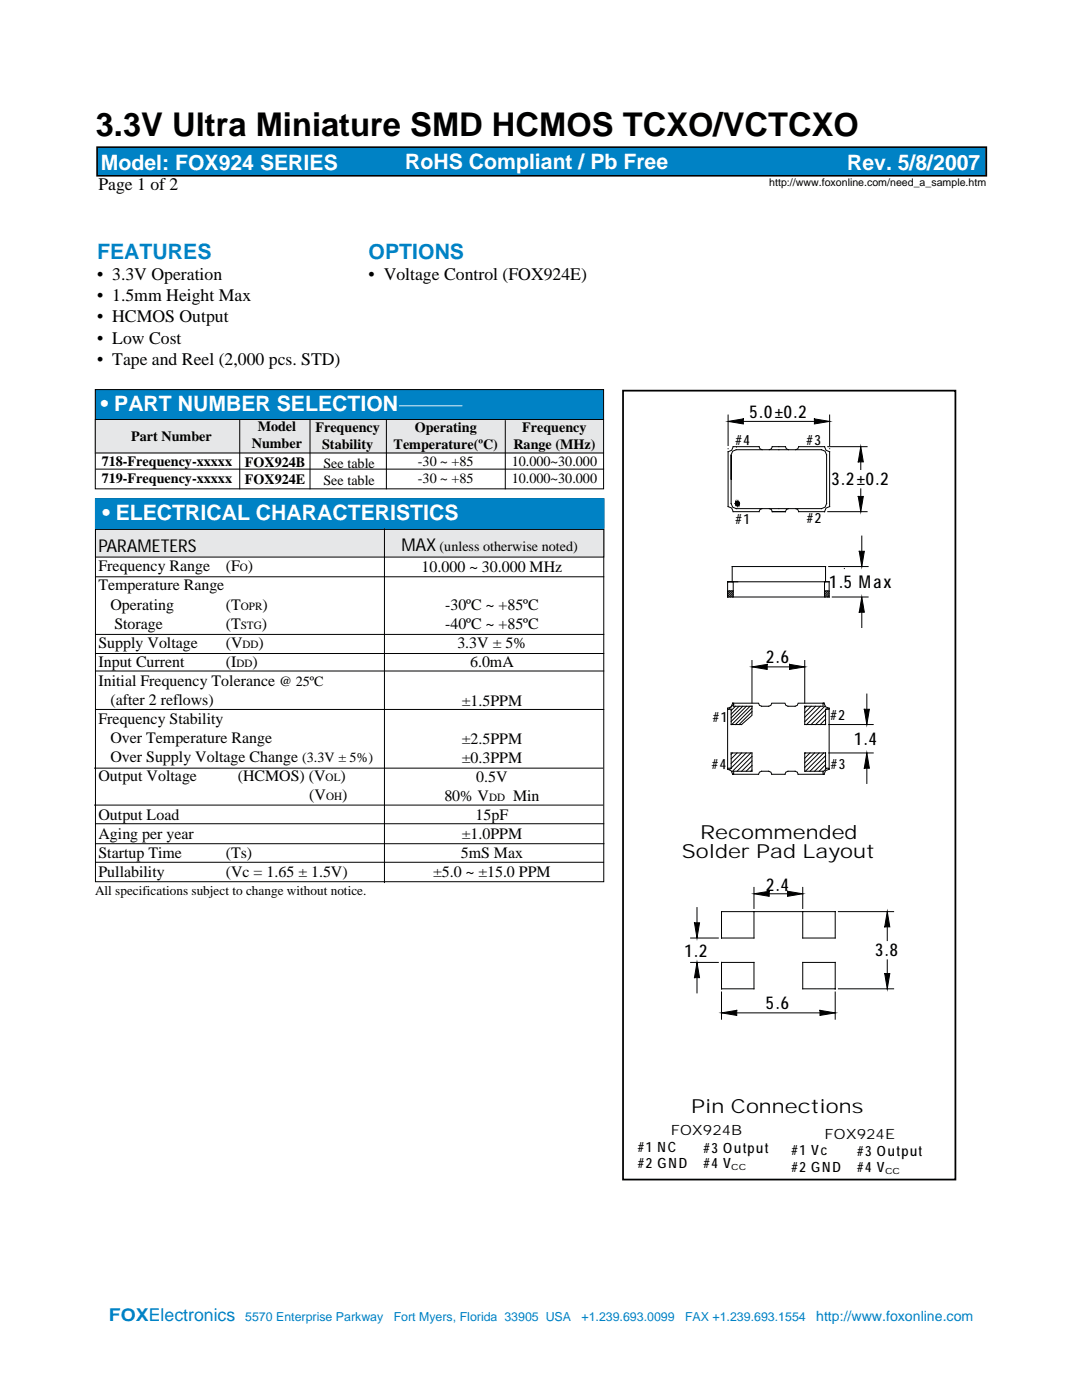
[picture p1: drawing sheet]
<svg xmlns="http://www.w3.org/2000/svg" width="216mm" height="279mm" viewBox="0 0 216 279" stroke-linecap="round" stroke-linejoin="round" font-family="sans-serif">
<defs><g id="words">
<text font-size="6.5" x="19.1" y="27.1">3.3V Ultra Miniature SMD HCMOS TCXO/VCTCXO</text>
<g font-size="4.2" fill="#fff">
<text x="20.1" y="33.9">Model: FOX924 SERIES</text>
<text x="80.9" y="33.7">RoHS Compliant / Pb Free</text>
<text x="169" y="34">Rev. 5/8/2007</text>
<text x="20.1" y="81.9">• PART NUMBER SELECTION</text>
<text x="20.4" y="103.7">• ELECTRICAL CHARACTERISTICS</text>
</g>
<g font-size="4.2" fill="#0082c5">
<text x="19.4" y="51.6">FEATURES</text>
<text x="73.6" y="51.6">OPTIONS</text>
</g>
<g font-size="3.9">
<text x="139.7" y="167.3">Recommended</text>
<text x="136" y="171.2">Solder Pad Layout</text>
<text x="137.9" y="222.1">Pin Connections</text>
</g>
<g font-size="3.5">
<text x="19.6" y="38">Page 1 of 2</text>
<text x="19.4" y="55.9">• 3.3V Operation</text>
<text x="73.6" y="55.9">• Voltage Control (FOX924E)</text>
<text x="19.4" y="60.1">• 1.5mm Height Max</text>
<text x="19.4" y="64.3">• HCMOS Output</text>
<text x="19.4" y="68.6">• Low Cost</text>
<text x="19.4" y="72.8">• Tape and Reel (2,000 pcs. STD)</text>
<text x="149.5" y="83.4">5.0±0.2</text>
<text x="165.9" y="96.9">3.2±0.2</text>
<text x="19.6" y="110.2">PARAMETERS</text>
<text x="80.1" y="109.9">MAX</text>
<text x="165.4" y="117.4">1.5 Max</text>
<text x="152.9" y="132.4">2.6</text>
<text x="170.4" y="148.7">1.4</text>
<text x="152.9" y="177.7">2.4</text>
<text x="136.6" y="190.9">1.2</text>
<text x="174.6" y="190.9">3.8</text>
<text x="152.8" y="201.5">5.6</text>
</g>
<text font-size="3.5" fill="#0082c5" x="21.7" y="263.6">FOXElectronics</text>
<g font-size="3.2">
<text x="19.6" y="117.8">Temperature Range</text>
<text x="19.6" y="114">Frequency Range</text>
<text x="45" y="114">(F )</text>
<text x="84.1" y="114.1">10.000 ~ 30.000 MHz</text>
<text x="22" y="121.7">Operating</text>
<text x="22.8" y="125.5">Storage</text>
<text x="45" y="125.5">(T</text>
<text x="45" y="121.7">(T</text>
<text x="52.2" y="125.5">)</text>
<text x="52.4" y="121.7">)</text>
<text x="88.8" y="121.8">-30ºC ~ +85ºC</text>
<text x="88.8" y="125.6">-40ºC ~ +85ºC</text>
<text x="19.7" y="129.3">Supply Voltage</text>
<text x="45.1" y="129.3">(V</text>
<text x="51.6" y="129.3">)</text>
<text x="91.3" y="129.4">3.3V ± 5%</text>
<text x="19.6" y="136.9">Initial Frequency Tolerance</text>
<text x="19.7" y="133.1">Input Current</text>
<text x="45.1" y="133.1">(I</text>
<text x="50.4" y="133.1">)</text>
<text x="93.8" y="133.2">6.0mA</text>
<text x="22" y="140.7">(after 2 reflows)</text>
<text x="92.1" y="140.8">±1.5PPM</text>
<text x="19.6" y="144.5">Frequency Stability</text>
<text x="22" y="148.3">Over Temperature Range</text>
<text x="92.1" y="148.4">±2.5PPM</text>
<text x="19.6" y="155.9">Output Voltage</text>
<text x="22" y="152.1">Over Supply Voltage Change</text>
<text x="47.4" y="155.9">(HCMOS) (V</text>
<text x="67.9" y="155.9">)</text>
<text x="92.1" y="152.2">±0.3PPM</text>
<text x="61.7" y="159.8">(V</text>
<text x="68.3" y="159.8">)</text>
<text x="88.7" y="159.9">80% V</text>
<text x="95" y="156">0.5V</text>
<text x="102.4" y="159.9">Min</text>
<text x="19.7" y="163.6">Output Load</text>
<text x="19.7" y="167.4">Aging per year</text>
<text x="92.1" y="167.5">±1.0PPM</text>
<text x="94.9" y="163.7">15pF</text>
<text x="19.7" y="171.2">Startup Time</text>
<text x="45.1" y="171.2">(Ts)</text>
<text x="92" y="171.3">5mS Max</text>
<text x="19.7" y="175">Pullability</text>
<text x="45.1" y="175">(Vc = 1.65 ± 1.5V)</text>
<text x="86.4" y="175.1">±5.0 ~ ±15.0 PPM</text>
</g>
<g font-size="2.8">
<text x="26.2" y="88">Part Number</text>
<text x="50.2" y="89.4">Number</text>
<text x="51.4" y="86">Model</text>
<text x="62.9" y="86.2">Frequency</text>
<text x="64.3" y="89.5">Stability</text>
<text x="78.5" y="89.7">Temperature(ºC)</text>
<text x="82.8" y="86.3">Operating</text>
<text x="102.4" y="89.6">Range (MHz)</text>
<text x="104.2" y="86.2">Frequency</text>
<text x="146.8" y="88.7">#4</text>
<text x="160.9" y="88.8">#3</text>
<text x="20.3" y="92.9">718-Frequency-xxxxx</text>
<text x="48.9" y="93.1">FOX924B</text>
<text x="64.5" y="93.4">See table</text>
<text x="83.4" y="93.1">-30 ~ +85</text>
<text x="102.1" y="92.9">10.000~30.000</text>
<text x="20.3" y="96.3">719-Frequency-xxxxx</text>
<text x="48.9" y="96.5">FOX924E</text>
<text x="64.5" y="96.8">See table</text>
<text x="83.4" y="96.5">-30 ~ +85</text>
<text x="102.1" y="96.3">10.000~30.000</text>
<text x="146.8" y="104.7">#1</text>
<text x="161" y="104.5">#2</text>
<text x="87.7" y="109.9">(unless otherwise noted)</text>
<text x="55.7" y="136.9">@ 25ºC</text>
<text x="165.7" y="143.6">#2</text>
<text x="142.2" y="144.1">#1</text>
<text x="60.3" y="152.1">(3.3V ± 5%)</text>
<text x="142" y="153.5">#4</text>
<text x="165.8" y="153.5">#3</text>
<text x="133.8" y="226.6">FOX924B</text>
<text x="164.5" y="227.3">FOX924E</text>
<text x="127.3" y="229.9">#1 NC</text>
<text x="127.3" y="233.1">#2 GND</text>
<text x="140.4" y="230">#3 Output</text>
<text x="140.4" y="233.1">#4 V</text>
<text x="157.9" y="230.5">#1 Vc</text>
<text x="157.9" y="233.8">#2 GND</text>
<text x="171.1" y="233.8">#4 V</text>
<text x="171.1" y="230.7">#3 Output</text>
</g>
<text font-size="2.8" fill="#0082c5" x="162.9" y="263.6">http://www.foxonline.com</text>
<text font-size="2.6" x="19" y="178.5">All specifications subject to change without notice.</text>
<g font-size="2.5" fill="#0082c5">
<text x="48.9" y="263.6">5570 Enterprise Parkway</text>
<text x="78.6" y="263.6">Fort Myers, Florida 33905 USA</text>
<text x="116" y="263.6">+1.239.693.0099</text>
<text x="136.7" y="263.6">FAX +1.239.693.1554</text>
</g>
<g font-size="2.3">
<text x="140.3" y="223.7">All dimensions are in millimeters.</text>
<text x="145.9" y="233.5">cc</text>
<text x="176.6" y="234.2">cc</text>
</g>
<g font-size="2.2">
<text x="47.9" y="114">o</text>
<text x="48" y="121.7">opr</text>
<text x="48" y="125.5">stg</text>
<text x="48.4" y="129.3">dd</text>
<text x="47.2" y="133.1">dd</text>
<text x="65" y="155.9">ol</text>
<text x="65.1" y="159.8">oh</text>
<text x="97.6" y="159.9">dd</text>
</g>
<text font-size="2.1" x="153.5" y="37.1">http://www.foxonline.com/need_a_sample.htm</text>
</g></defs>
<path d="M19 99.5h101.5v76.5h-101.5z" fill="none" stroke="#000" stroke-width=".2"/>
<path d="M19 77.8h101.5v6h-101.5z" fill-rule="evenodd" fill="#0082c5"/>
<path d="M18.9 83.8h101.6v6.7h-101.6z" fill-rule="evenodd" fill="#e6e7e8"/>
<path d="M19 77.8h101.4v19.8h-101.4zM18.9 83.7h101.6M19 90.4h101.5M47.8 83.8v13.8M61.9 83.7v13.9M77.1 83.6v14M100.8 83.9v13.7" fill="none" stroke="#000" stroke-width=".2"/>
<path d="M79.6 81h12.7" fill="none" stroke="#fff" stroke-width=".2"/>
<path d="M19 105.7h101.5v5.5h-101.5z" fill-rule="evenodd" fill="#e6e7e8"/>
<path d="M19 105.7h101.5v5.5h-101.5z" fill="none" stroke="#000" stroke-width=".2"/>
<path d="M19 99.5h101.5v5.9h-101.5z" fill-rule="evenodd" fill="#0082c5"/>
<path d="M19 99.5h101.5v5.9h-101.5z" fill="none" stroke="#0082c5" stroke-width=".2"/>
<path d="M19 115.1h101.6M76.7 105.5v70.7M19 130.4h101.6M19 133.9h101.6M19 126.6h101.6M18.8 153.3h101.6M19 141.6h101.6M18.8 160.7h101.6M19 172.1h101.5M19 164.4h101.6M19.1 168.4h101.5" fill="none" stroke="#000" stroke-width=".2"/>
<path d="M19.4 29.4h177.4v5.7h-177.4z" fill-rule="evenodd" fill="#0082c5"/>
<path d="M19.4 29.4h177.4v5.7h-177.4z" fill="none" stroke="#000" stroke-width=".32"/>
<path d="M126.1 79.4h62.5v156.4h-62.5z" fill-rule="evenodd" fill="#fff"/>
<path d="M126.1 79.4h62.5M126.1 235.8h62.5" fill="none" stroke="#fff" stroke-width=".2"/>
<g fill="none" stroke="#000" stroke-width=".2">
<path d="M19 93.6h101.5M145.3 84.1l3-.5v1zM145.3 82.8v6.1M145.3 89.6h.1M145.9 90.8l.3-.8 .7-.2h17l.7 .2 .3 .8v9.7l-.3 .7-.7 .3h-17l-.7-.3-.3-.7v-9.7v4.8M147 89.2h.1M148.3 84.1h14.2M152.1 89.8l-.5-.2-.1-.5h-5.2l-.3 .8-.7 .3v10.9l.7 .3 .3 .7h5.2l.1-.4 .5-.2M157.3 89.8l-.4-.2-.2-.5h-2.6l-.2 .5-.4 .2M158.8 89.8l.4-.2 .2-.5h5.1l.3 .8 .7 .3v10.9l-.7 .3-.3 .7h-5.1l-.2-.4-.4-.2M162.5 83.6l3 .5-3 .5zM165.2 89.1h7.8"/>
<path d="M165.5 82.8v6.1M165.5 84.1h.1M165.5 89.6h.1M171.3 99.1h1l-.5 3zM171.8 92.2v1.5M171.8 97.6v1.5M171.8 89.1l.5 3.1h-1zM145.4 116.1h.7v-3h18.6v3h.7M145.5 117.9l-.3 .4M145.9 117.9l-.7 .8M146.1 116.1h.2v3M146.3 117.9l-1.1 1.1"/>
<path d="M146.3 117.9h-1.1v1.2M146.3 118.3l-.9 .8M146.3 119l-.2 .1M146.3 118.6l-.5 .5M146.8 100.2v.6l-.1-.3zM146.8 100.2l.3 .7-.3-.1zM146.8 100.2l.3-.1v.8zM147.1 100.1l.3 .7-.3 .1zM147.1 100.1l.3 .1v.6zM147.4 100.2l.2 .3-.2 .3zM153.5 101.5l.4 .2 .2 .4h2.6l.2-.4 .4-.2M164.5 117.9h.9"/>
<path d="M164.7 116.1h-.2v3M164.8 117.9l-.3 .3M165.2 102.1h7.8M165.2 117.9l-.7 .7M165.4 113.1h7.8M165.4 116.1v3h-20.2M165.4 116.1h-20.2v3M165.4 118.4l-.7 .7M165.4 119.1h.1M165.4 118.8l-.3 .3M165.4 118l-.9 1M166.1 119.1h7.1"/>
<path d="M168.5 113.5h.1M171.5 110h1l-.5 3.1zM172 119.1l.5 3.1h-1zM172 107v3M150 133.1l3.1-.5v1zM150 131.8v8.5M153.1 133.1h4.4M157.5 132.6l3.1 .5-3.1 .5zM160.6 131.8v8.5M160.6 133.1h.1M172 122.2v3M173 138.5v3.1"/>
<path d="M145.2 153.5v-.2h.7v-3h4.1v3.6h-3.6v.6h-.2M145.2 141.4v12.1M145.2 153.5l.7 .3 .3 .7M145.9 153.3l-.3 .3M146.2 150.3l-.3 .2M146.2 140.3l-.3 .8-.7 .3M146.2 140.3h5.2l.1 .5 .5 .1h1.4l.4-.1 .2-.5h2.6l.2 .5 .4 .1h1.5l.4-.1 .2-.5h5.1M146.2 140.3h.2v.6h3.7l-.1 1.9-2 1.8h-2.1v-3h-.7v-.2M146.2 154.5h5.2l.1-.4 .5-.2h1.4l.4 .2 .2 .4h2.6l.2-.4 .4-.2h1.5l.4 .2 .2 .4h5.1M146.4 140.6l-1 1M146.8 140.9l-.9 .9M147.1 150.3l-1.2 1.1"/>
<path d="M147.5 140.9l-1.6 1.6M148 150.3l-2.1 2.1M148.2 140.9l-2.3 2.4M148.9 150.3l-3 3M148.9 140.9l-3 3.1M149.7 140.9l-3.7 3.7M149.8 150.3l-3.7 3.7M150 150.9l-2.9 3M150 152.8l-1.1 1.1M150 141.3l-3.2 3.3M150 153.7l-.2 .2M150 151.9l-2 2"/>
<path d="M150 142l-2.5 2.6M160.7 150.3l-.1 .1M160.9 140.9l-.3 .4M161.6 150.3l-1 1M161.9 140.9l-1.3 1.3M162.5 150.3l-1.9 1.9M162.8 140.9l-2.2 2.2M163.4 150.3l-2.8 2.8M163.7 140.9l-3.1 3.1M164.3 140.3l-.1 .1M164.4 150.3l-3.7 3.6M164.4 140.3h-.2v.6h-3.6v3.7h4.1v-3h.7v-.2"/>
<path d="M164.4 140.3l.3 .8 .7 .3M164.6 140.9l-3.7 3.7M164.7 152.6l-1.3 1.3M164.7 141.7l-2.9 2.9M164.7 143.5l-1 1.1M164.7 151.7l-2.2 2.2M164.7 142.6l-1.9 2M164.7 144.4l-.1 .2M164.7 150.8l-3.1 3.1M165 153.3l-.8 .7M165.1 141.3l-.2 .3M165.4 150.3h8.8"/>
<path d="M165.4 144.6h8.8M165.4 153.5l-.7 .3-.3 .7M165.4 153.5v-.2h-.7v-3h-4.1v3.6h3.6v.6h.2M165.4 141.4v12.1M172.5 141.6h1l-.5 3zM173 153.3v3.1M173 150.3l.5 3h-1zM150.4 177.1v4.2M150.4 178.4l3.1-.5v1zM153.5 178.4h3.6M157.1 177.9l3.1 .5-3.1 .5zM160.2 177.1v4.2"/>
<path d="M160.2 178.4h.1M137.8 192.1h5.5M137.8 187.2h5.5M138.6 184.2h1l-.5 3zM139.1 192.1l.5 3h-1zM139.1 181.1v3.1M139.1 195.1v3.1M144 192.1h6.4v5.2h-6.4zM144 198v5.4M150.4 181.9v5.3h-6.4v-5.3h22.7v5.3h-6.5v-5.3M160.2 192.1h6.5v5.2h-6.5zM166.7 198v5.4"/>
<path d="M167.3 181.9h11M167.3 197.3h11M176.5 194.3h1l-.5 3zM177 181.9l.5 3.1h-1zM177 185v2.7M177 191.6v2.7M144 202.1l3-.5v1zM147 202.1h16.6M163.6 201.6l3.1 .5-3.1 .5zM166.7 202.1h.1"/>
<circle cx="147.1" cy="100.5" r=".43"/>
</g>
<g fill="#000">
<path d="M145.3 84.1l3-.5v1zM162.5 83.6l3 .5-3 .5zM171.8 89.1l.5 3.1h-1zM171.3 99.1h1l-.5 3zM146.8 100.2v.6l-.1-.3zM146.8 100.2l.3-.1v.8zM147.1 100.1l.3 .1v.6zM146.8 100.2l.3 .7-.3-.1zM147.1 100.1l.3 .7-.3 .1zM147.4 100.2l.2 .3-.2 .3zM171.5 110h1l-.5 3.1zM150 133.1l3.1-.5v1z"/>
<path d="M157.5 132.6l3.1 .5-3.1 .5zM172 119.1l.5 3.1h-1zM173 150.3l.5 3h-1zM172.5 141.6h1l-.5 3zM150.4 178.4l3.1-.5v1zM157.1 177.9l3.1 .5-3.1 .5zM138.6 184.2h1l-.5 3zM139.1 192.1l.5 3h-1zM177 181.9l.5 3.1h-1zM176.5 194.3h1l-.5 3zM144 202.1l3-.5v1zM163.6 201.6l3.1 .5-3.1 .5z"/>
</g>
<path d="M124.3 78h66.3v157.4h-66.3z" fill="none" stroke="#000" stroke-width=".35"/>
<use href="#words"/>
</svg>
